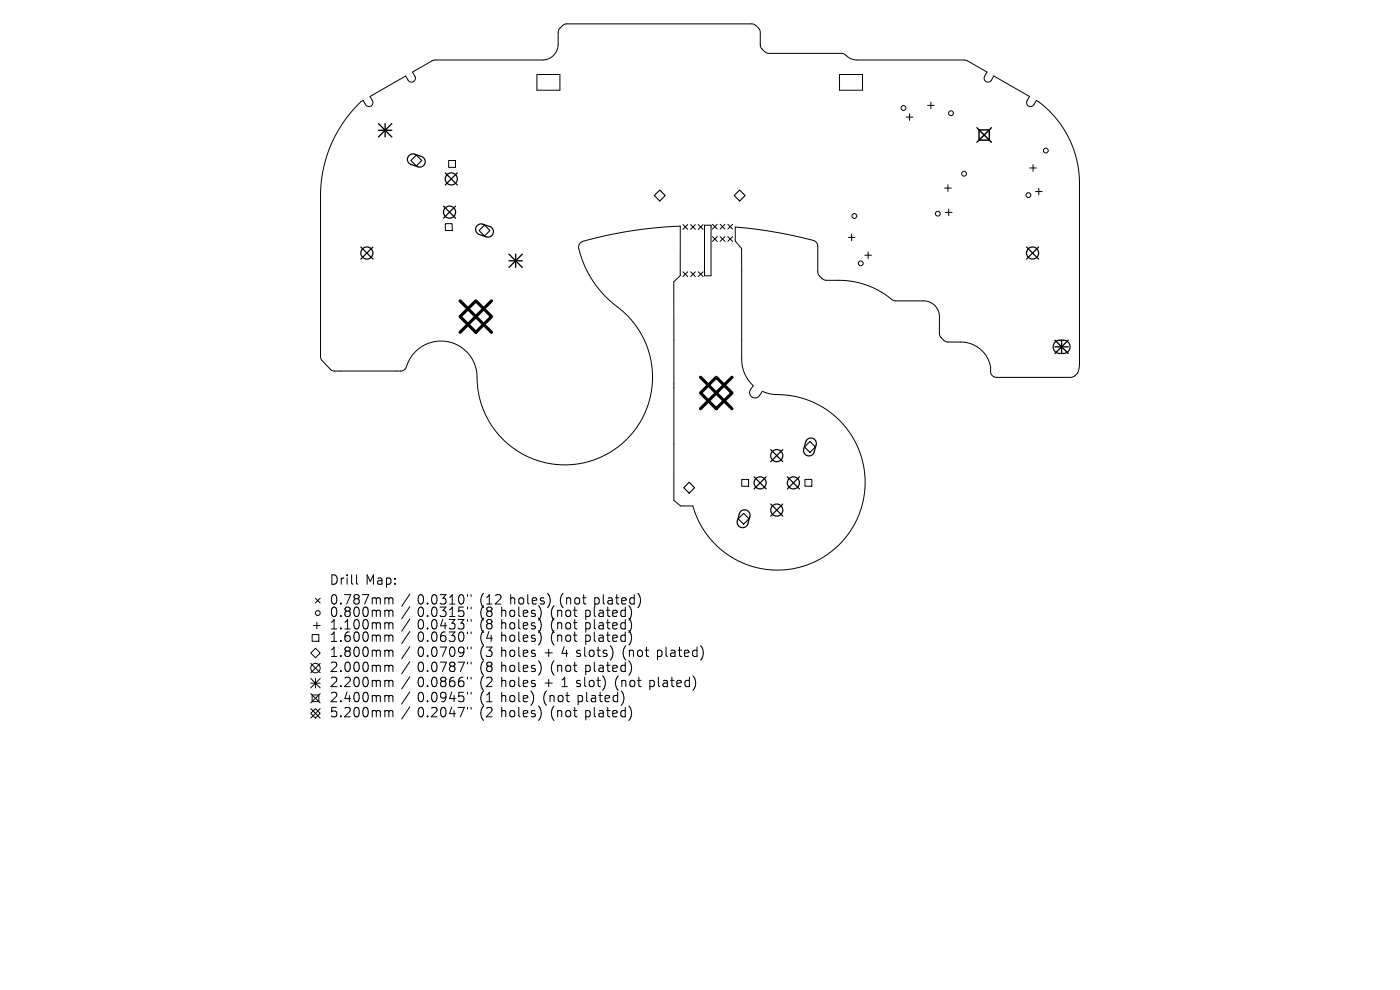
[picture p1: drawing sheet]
<svg xmlns="http://www.w3.org/2000/svg" width="297mm" height="210mm" viewBox="0 0 297 210" stroke-linecap="round" stroke-linejoin="round" font-family="sans-serif">
<defs><g id="words">
<g font-size="2.8">
<text x="69.9" y="124.5">Drill</text>
<text x="77.5" y="124.5">Map:</text>
<text x="69.9" y="128.7">0.787mm</text>
<text x="69.9" y="131.3">0.800mm</text>
<text x="88.5" y="128.7">0.0310&quot;</text>
<text x="88.5" y="131.3">0.0315&quot;</text>
<text x="101.8" y="128.7">(12</text>
<text x="101.8" y="131.3">(8</text>
<text x="106.4" y="131.3">holes)</text>
<text x="108.3" y="128.7">holes)</text>
<text x="117" y="131.3">(not</text>
<text x="118.9" y="128.7">(not</text>
<text x="124.4" y="131.3">plated)</text>
<text x="126.3" y="128.7">plated)</text>
<text x="69.9" y="133.9">1.100mm</text>
<text x="69.9" y="136.6">1.600mm</text>
<text x="88.5" y="133.9">0.0433&quot;</text>
<text x="88.5" y="136.6">0.0630&quot;</text>
<text x="101.8" y="133.9">(8</text>
<text x="101.8" y="136.6">(4</text>
<text x="106.4" y="133.9">holes)</text>
<text x="106.4" y="136.6">holes)</text>
<text x="117" y="133.9">(not</text>
<text x="117" y="136.6">(not</text>
<text x="124.4" y="133.9">plated)</text>
<text x="124.4" y="136.6">plated)</text>
<text x="69.9" y="139.8">1.800mm</text>
<text x="69.9" y="143">2.000mm</text>
<text x="88.5" y="139.8">0.0709&quot;</text>
<text x="88.5" y="143">0.0787&quot;</text>
<text x="101.8" y="139.8">(3</text>
<text x="101.8" y="143">(8</text>
<text x="106.4" y="139.8">holes</text>
<text x="106.4" y="143">holes)</text>
<text x="115.7" y="139.8">+</text>
<text x="117" y="143">(not</text>
<text x="119.4" y="139.8">4 slots)</text>
<text x="124.4" y="143">plated)</text>
<text x="132.5" y="139.8">(not</text>
<text x="139.9" y="139.8">plated)</text>
<text x="69.9" y="146.2">2.200mm</text>
<text x="69.9" y="149.4">2.400mm</text>
<text x="88.5" y="146.2">0.0866&quot;</text>
<text x="88.5" y="149.4">0.0945&quot;</text>
<text x="101.8" y="146.2">(2</text>
<text x="101.8" y="149.4">(1</text>
<text x="106.4" y="146.2">holes</text>
<text x="106.4" y="149.4">hole)</text>
<text x="115.4" y="149.4">(not</text>
<text x="115.7" y="146.2">+</text>
<text x="119.4" y="146.2">1 slot)</text>
<text x="122.8" y="149.4">plated)</text>
<text x="130.9" y="146.2">(not</text>
<text x="138.3" y="146.2">plated)</text>
<text x="69.9" y="152.6">5.200mm</text>
<text x="88.5" y="152.6">0.2047&quot;</text>
<text x="101.8" y="152.6">(2</text>
<text x="106.4" y="152.6">holes)</text>
<text x="117" y="152.6">(not</text>
<text x="124.4" y="152.6">plated)</text>
</g>
</g></defs>
<g fill="none" stroke="#000" stroke-width=".21">
<path d="M113.9 15.8h4.9v3.3h-4.9zM178.1 15.8h4.9v3.3h-4.9zM76.1 22l.9-.7 .6 1a.83 .83 0 0 0 1.1 .2 .83 .83 0 0 0 .3-1.1l-.5-.9 7.6-4.4 .5 1a.83 .83 0 0 0 1.2 .2 .83 .83 0 0 0 .2-1.1l-.5-.9 4.7-2.6h22.9a3.3 3.3 0 0 0 3.3-3.3v-2.8a2.32 2.32 0 0 1 1.8-1.5h39.5a2.32 2.32 0 0 1 1.6 1.8v2.8a2.31 2.31 0 0 0 1.8 1.6h15.4l.7 .2a3.6 3.6 0 0 0 2.6 1.2l23.1 .1 4.5 2.5-.5 .9a.83 .83 0 0 0 .3 1.1 .83 .83 0 0 0 1.1-.3l.5-.9 7.6 4.4-.6 1a.83 .83 0 0 0 .4 1 .83 .83 0 0 0 1.1-.3l.6-.9 .4 .3a21.7 21.7 0 0 1 8.7 17.3v38.8a2.18 2.18 0 0 1-1.8 2.4h-15.8l-.7-.3-.6-.8a6.2 6.2 0 0 0-6.3-6.4l-3-.1a2.32 2.32 0 0 1-1.5-1.8v-3.7a3.3 3.3 0 0 0-3.3-3.2h-6l-.7-.2a17.5 17.5 0 0 0-11.3-4.1l-3-.1a2.32 2.32 0 0 1-1.5-1.8v-5.5l-.5-.9a81.8 81.8 0 0 0-17-3.1v3l1.3 1.6v23.4a7.6 7.6 0 0 0 2.5 5.7 1.95 1.95 0 0 0-.8 1.5 1.16 1.16 0 0 0 .9 1.1 1.16 1.16 0 0 0 1.2-.5l.6-.9 1.4 .5 1.2 .2a18.6 18.6 0 0 1 19.1 16.5 18.6 18.6 0 0 1-14.9 20.4 18.6 18.6 0 0 1-21.5-13.3h-2.6l-1.4-1.1-.1-46.4 1.4-1.3v-10.5a84.7 84.7 0 0 0-21 3.4l-.5 .8a21.3 21.3 0 0 0 8.9 13.5 18.6 18.6 0 0 1-4.5 31.4 18.6 18.6 0 0 1-26.1-18 7.7 7.7 0 0 0-7-6.7 7.7 7.7 0 0 0-8 5.6l-.3 .4-.7 .3h-14.1l-.9-.4-1.9-2-.2-.7v-34.1a27.6 27.6 0 0 1 8.1-19.5zM95.2 34.1h1.4v1.4h-1.4zM192.3 24.8h1.4M193 24.1v1.4M196.8 22.4h1.4M197.5 21.7v1.4M200.4 39.9h1.4M201.1 39.2v1.4M218.4 35.6h1.5M219.2 34.9v1.4"/>
<path d="M220.4 39.9v1.4M94.5 47.4h1.4v1.5h-1.4zM144.9 47.6l1 1.1M144.9 57.7l1 1M145.9 47.6l-1 1.1M145.9 57.7l-1 1M146.5 47.6l1 1.1M146.5 57.7l1 1M147.5 47.6l-1 1.1M147.5 57.7l-1 1M148.1 47.6l1.1 1.1M148.1 57.7l1.1 1"/>
<path d="M149.2 47.6l-1.1 1.1M149.2 57.7l-1.1 1M149.5 47.8h1.3v10.7h-1.3zM151.1 47.6l1.1 1M151.1 50.2l1.1 1M152.2 47.6l-1.1 1M152.2 50.2l-1.1 1M152.8 47.6l1 1M152.8 50.2l1 1M153.8 47.6l-1 1M153.8 50.2l-1 1M154.4 47.6l1 1"/>
<path d="M154.4 50.2l1 1M155.4 47.6l-1 1M155.4 50.2l-1 1M180 50.4h1.4M180.7 49.6v1.5M183.5 54.1h1.4M184.2 53.4v1.4M200.6 45.1h1.4M201.3 44.3v1.5M219.7 40.6h1.4M157.3 101.7h1.5v1.5h-1.5zM170.8 101.7h1.4v1.5h-1.4z"/>
<path d="M65.9 138.5l1-1 1 1-1 1zM66.2 134.6h1.4v1.4h-1.4zM66.5 132.7h1.4M66.9 126.9l1 1M67.2 132v1.4M67.9 126.9l-1 1M75.6 121.9v1.8l.3 .2M82.2 126.8l.3 .3M82.2 129.4l.3 .3M82.2 132.1l.3 .3M82.2 134.7l.3 .3M82.2 137.9l.3 .3"/>
<path d="M82.5 127.1v1M82.5 129.7v1.1M82.5 132.4v1M82.5 135v1.1M82.5 138.2v1.1M82.5 127.1l.3-.3 .5 .1 .1 1.2M82.5 129.7l.3-.3 .5 .1 .1 1.3M82.5 132.4l.3-.3 .5 .1 .1 1.2M82.5 135l.3-.3 .5 .1 .1 1.3M82.5 138.2l.3-.3 .5 .1 .1 1.3M86.9 126l-1.7 2.6M86.9 128.7l-1.7 2.6"/>
<path d="M86.9 131.3l-1.7 2.6M86.9 134l-1.7 2.5M86.9 137.2l-1.7 2.5M99.2 126.1v.4M99.2 128.8v.4M99.2 131.4v.4M99.2 134.1v.3M99.2 137.3v.3M99.9 126.1v.4M99.9 128.8v.4M99.9 131.4v.4M99.9 134.1v.3"/>
<path d="M99.9 137.3v.3M114.7 132v1.3M114.7 134.6v1.4M114.8 129.8l-.1 .9M116.6 126.7v1.3M133.5 131.2a2.35 2.35 0 0 1 0 2.9M133.5 133.9a2.35 2.35 0 0 1 0 2.8M134 129.8l-.1 .9-.4 .7M135.4 125.9a2.35 2.35 0 0 1 0 2.9M65.9 151.3l1-1 1 1-1 1zM65.9 140.7l2 2M65.9 143.9l2 2"/>
<path d="M65.9 144.9h2M65.9 147.1l2 2M65.9 150.3l2 2M66.2 147.4h1.4v1.4h-1.4zM66.9 143.9v2M67.9 140.7l-2 2M67.9 143.9l-2 2M67.9 147.1l-2 2M67.9 150.3l-2 2M82.2 141.1l.3 .3M82.2 144.3l.3 .3M82.2 147.5l.3 .3"/>
<path d="M82.2 150.7l.3 .3M82.5 141.4v1.1M82.5 144.6v1.1M82.5 147.8v1.1M82.5 151v1.1M82.5 141.4l.3-.3 .5 .1 .1 1.3M82.5 144.6l.3-.3 .5 .1 .1 1.3M82.5 147.8l.3-.3 .5 .1 .1 1.3M82.5 151l.3-.3 .5 .1 .1 1.3M86.9 140.4l-1.7 2.5M86.9 143.6l-1.7 2.5M86.9 146.8l-1.7 2.5"/>
<path d="M86.9 150l-1.7 2.5M99.2 140.5v.3M99.2 143.7v.3M99.2 146.9v.3M99.2 150.1v.3M99.9 140.5v.3M99.9 143.7v.3M99.9 146.9v.3M99.9 150.1v.3M114.7 141v1.4M114.7 150.6v1.4M132.3 147.4l.1 .9-.5 1.2"/>
<path d="M133.5 149.9a2.35 2.35 0 0 1 0 2.8M133.9 141l.1 .9-.5 1.2"/>
<circle cx="191.7" cy="22.9" r=".51"/>
<circle cx="201.7" cy="24" r=".51"/>
<circle cx="204.5" cy="36.9" r=".51"/>
<circle cx="221.9" cy="31.9" r=".51"/>
<circle cx="181.3" cy="45.8" r=".51"/>
<circle cx="182.6" cy="55.9" r=".51"/>
<circle cx="198.9" cy="45.3" r=".51"/>
<circle cx="218.2" cy="41.4" r=".51"/>
<circle cx="67.4" cy="130" r=".51"/>
<circle cx="66.9" cy="141.7" r="1"/>
</g>
<path d="M87.2 34.1l1.1-1.2 1.2 1.2-1.2 1.1zM102.8 47.7l1.1 1.2-1.1 1.2-1.2-1.2zM138.8 41.5l1.2-1.2 1.1 1.2-1.1 1.1zM155.8 41.5l1.1-1.2 1.2 1.2-1.2 1.1zM170.7 94.8l1.1-1.1 1.2 1.1-1.2 1.2zM145 103.5l1.2-1.2 1.2 1.2-1.2 1.1zM156.6 110l1.1-1.1 1.2 1.1-1.2 1.2z" fill="none" stroke="#000" stroke-width=".23"/>
<g fill="none" stroke="#000" stroke-width=".26">
<path d="M86.8 33l.4-.3h.5l1.7 .5a1.16 1.16 0 0 1 .7 1.5 1.16 1.16 0 0 1-1.4 .7l-1.5-.5a1.16 1.16 0 0 1-.4-1.9zM94.5 36.7l2.5 2.5M97 36.7l-2.5 2.5M76.5 52.4l2.6 2.6M79.1 52.4l-2.6 2.6M94.1 43.7l2.6 2.6M96.7 43.7l-2.6 2.6M101.2 47.9l.4-.3 .5-.1 1.8 .6a1.16 1.16 0 0 1 .7 1.4 1.16 1.16 0 0 1-1.4 .7l-1.5-.5a1.16 1.16 0 0 1-.5-1.8zM217.8 52.4l2.5 2.6M220.3 52.4l-2.5 2.6M223.8 72.6l.7-.4h1.1a1.41 1.41 0 0 1 1.4 1.4 1.41 1.41 0 0 1-1.4 1.4h-.8a1.41 1.41 0 0 1-1.3-.9 1.41 1.41 0 0 1 .3-1.5zM163.5 95.4l2.6 2.5"/>
<path d="M166.1 95.4l-2.6 2.5M171.2 93.2a1.16 1.16 0 0 1 1.4-.1 1.16 1.16 0 0 1 .5 1.3l-.4 1.5a1.16 1.16 0 0 1-1.4 .8 1.16 1.16 0 0 1-.8-1.5l.4-1.5zM157.1 108.5a1.16 1.16 0 0 1 1.4-.2 1.16 1.16 0 0 1 .6 1.3l-.4 1.5a1.16 1.16 0 0 1-1.5 .8 1.16 1.16 0 0 1-.8-1.4l.5-1.6zM160 101.1l2.5 2.6M162.5 101.1l-2.5 2.6M163.5 106.9l2.6 2.6M166.1 106.9l-2.6 2.6M167 101.1l2.6 2.6M169.6 101.1l-2.6 2.6"/>
<circle cx="95.7" cy="37.9" r="1.28"/>
<circle cx="77.8" cy="53.7" r="1.28"/>
<circle cx="95.4" cy="45" r="1.28"/>
<circle cx="219.1" cy="53.7" r="1.28"/>
<circle cx="164.8" cy="96.7" r="1.28"/>
<circle cx="161.3" cy="102.4" r="1.28"/>
<circle cx="164.8" cy="108.2" r="1.28"/>
<circle cx="168.3" cy="102.4" r="1.28"/>
</g>
<path d="M80.3 26.2l2.8 2.8M80.3 27.6h2.8M81.7 26.2v2.8M83.1 26.2l-2.8 2.8M108 53.9l2.8 2.8M108 55.3h2.8M109.4 53.9v2.8M110.8 53.9l-2.8 2.8M223.8 72.2l2.8 2.8M223.8 73.6h2.8M225.2 72.2v2.8M226.6 72.2l-2.8 2.8" fill="none" stroke="#000" stroke-width=".28"/>
<path d="M207.2 27.1l3.1 3.1M207.7 27.6h2.2v2.1h-2.2zM210.3 27.1l-3.1 3.1" fill="none" stroke="#000" stroke-width=".31"/>
<path d="M97.6 63.8l6.7 6.7M100.9 63.8l3.4 3.4-3.4 3.3-3.3-3.3zM104.3 63.8l-6.7 6.7M148.6 83.4l3.3-3.4 3.4 3.4-3.4 3.3zM148.6 80l6.7 6.7M155.3 80l-6.7 6.7" fill="none" stroke="#000" stroke-width=".67"/>
<use href="#words"/>
</svg>
